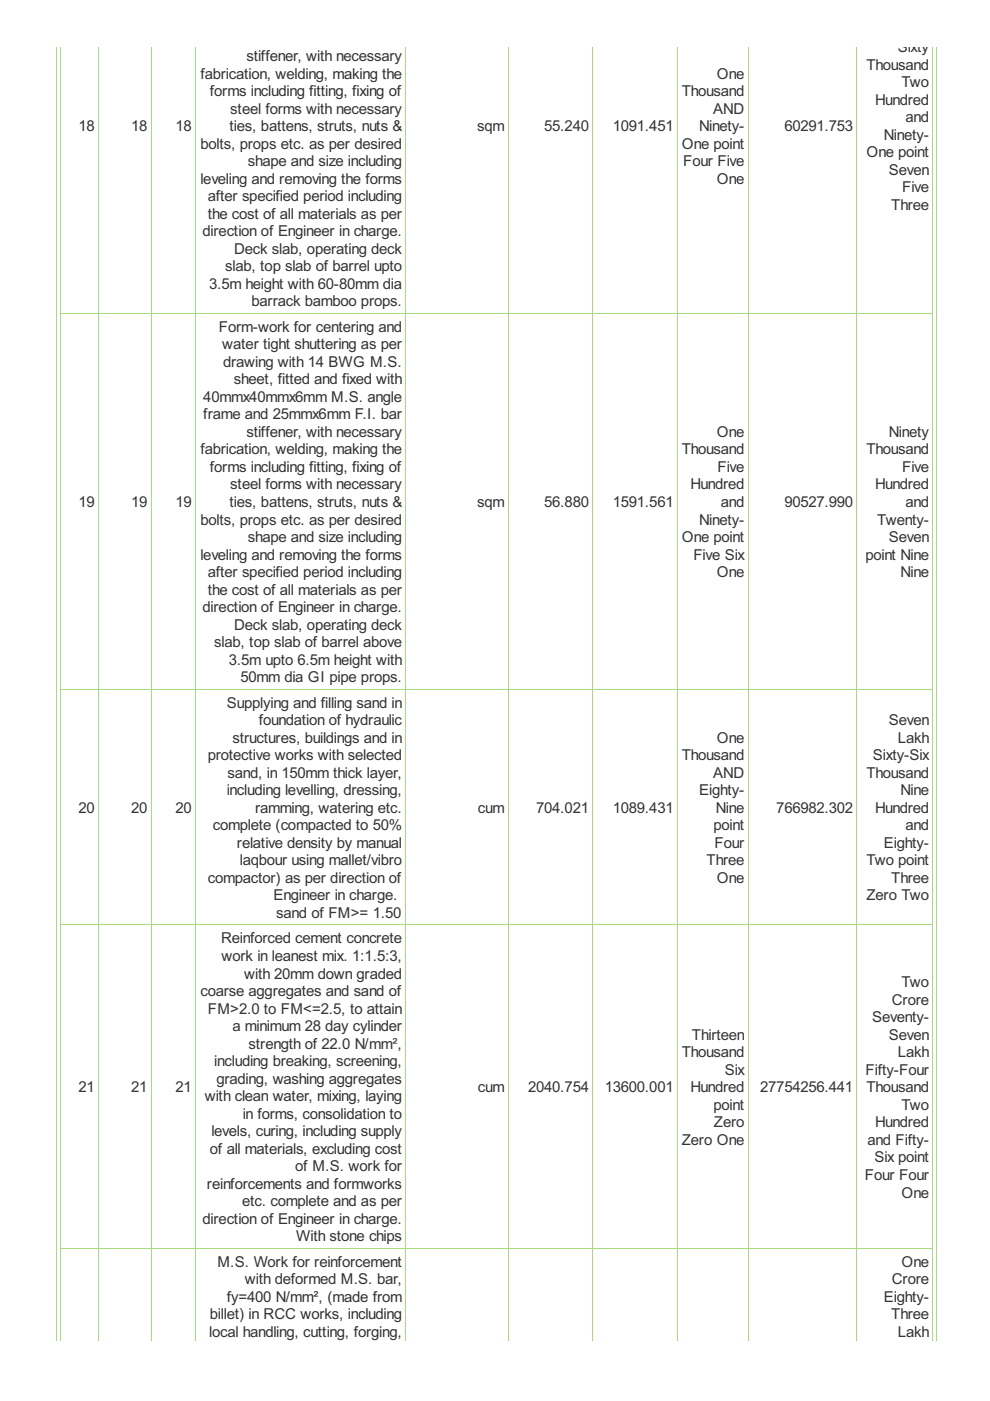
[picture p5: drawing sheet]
<svg xmlns="http://www.w3.org/2000/svg" width="210mm" height="297mm" viewBox="0 0 210 297" stroke-linecap="round" stroke-linejoin="round" font-family="sans-serif">
<defs><g id="words">
<g font-size="3.6" fill="#333">
<text x="190.3" y="11.1">Sixty</text>
<text x="42.5" y="16.6">fabrication, welding, making the</text>
<text x="52.2" y="12.9">stiffener, with necessary</text>
<text x="152" y="16.6">One</text>
<text x="183.7" y="14.8">Thousand</text>
<text x="44.5" y="20.4">forms including fitting, fixing of</text>
<text x="144.5" y="20.4">Thousand</text>
<text x="185.5" y="22.2">Hundred</text>
<text x="191.1" y="18.5">Two</text>
<text x="16.6" y="27.8">18</text>
<text x="27.8" y="27.8">18</text>
<text x="37.2" y="27.8">18</text>
<text x="48.7" y="27.8">ties, battens, struts, nuts &amp;</text>
<text x="48.8" y="24.1">steel forms with necessary</text>
<text x="101.1" y="27.8">sqm</text>
<text x="115.4" y="27.8">55.240</text>
<text x="129.9" y="27.8">1091.451</text>
<text x="148.2" y="27.8">Ninety-</text>
<text x="151.2" y="24.1">AND</text>
<text x="166.3" y="27.8">60291.753</text>
<text x="187.4" y="29.6">Ninety-</text>
<text x="192" y="25.9">and</text>
<text x="42.5" y="31.5">bolts, props etc. as per desired</text>
<text x="52.6" y="35.2">shape and size including</text>
<text x="144.5" y="31.5">One point</text>
<text x="144.8" y="35.2">Four Five</text>
<text x="183.7" y="33.4">One point</text>
<text x="42.5" y="38.9">leveling and removing the forms</text>
<text x="152" y="38.9">One</text>
<text x="188.5" y="37.1">Seven</text>
<text x="191.3" y="40.8">Five</text>
<text x="44" y="42.6">after specified period including</text>
<text x="44" y="46.4">the cost of all materials as per</text>
<text x="188.9" y="44.5">Three</text>
<text x="43" y="50.1">direction of Engineer in charge.</text>
<text x="49.7" y="53.8">Deck slab, operating deck</text>
<text x="47.8" y="57.5">slab, top slab of barrel upto</text>
<text x="44.3" y="61.2">3.5m height with 60-80mm dia</text>
<text x="53.3" y="64.9">barrack bamboo props.</text>
<text x="46.4" y="70.3">Form-work for centering and</text>
<text x="47.1" y="74.1">water tight shuttering as per</text>
<text x="47.3" y="77.8">drawing with 14 BWG M.S.</text>
<text x="49.6" y="81.5">sheet, fitted and fixed with</text>
<text x="43.1" y="85.2">40mmx40mmx6mm M.S. angle</text>
<text x="43.1" y="88.9">frame and 25mmx6mm F.I. bar</text>
<text x="52.2" y="92.6">stiffener, with necessary</text>
<text x="152" y="92.6">One</text>
<text x="188.5" y="92.6">Ninety</text>
<text x="42.5" y="96.3">fabrication, welding, making the</text>
<text x="44.5" y="100.1">forms including fitting, fixing of</text>
<text x="144.5" y="96.3">Thousand</text>
<text x="152.1" y="100.1">Five</text>
<text x="183.7" y="96.3">Thousand</text>
<text x="191.3" y="100.1">Five</text>
<text x="16.6" y="107.5">19</text>
<text x="27.8" y="107.5">19</text>
<text x="37.2" y="107.5">19</text>
<text x="48.7" y="107.5">ties, battens, struts, nuts &amp;</text>
<text x="48.8" y="103.8">steel forms with necessary</text>
<text x="101.1" y="107.5">sqm</text>
<text x="115.4" y="107.5">56.880</text>
<text x="129.9" y="107.5">1591.561</text>
<text x="146.4" y="103.8">Hundred</text>
<text x="152.8" y="107.5">and</text>
<text x="166.3" y="107.5">90527.990</text>
<text x="185.5" y="103.8">Hundred</text>
<text x="192" y="107.5">and</text>
<text x="42.5" y="111.2">bolts, props etc. as per desired</text>
<text x="148.2" y="111.2">Ninety-</text>
<text x="186" y="111.2">Twenty-</text>
<text x="42.5" y="118.6">leveling and removing the forms</text>
<text x="52.6" y="114.9">shape and size including</text>
<text x="144.5" y="114.9">One point</text>
<text x="147" y="118.6">Five Six</text>
<text x="183.5" y="118.6">point Nine</text>
<text x="188.5" y="114.9">Seven</text>
<text x="44" y="122.3">after specified period including</text>
<text x="152" y="122.3">One</text>
<text x="191" y="122.3">Nine</text>
<text x="43" y="129.8">direction of Engineer in charge.</text>
<text x="44" y="126.1">the cost of all materials as per</text>
<text x="45.4" y="137.2">slab, top slab of barrel above</text>
<text x="49.7" y="133.5">Deck slab, operating deck</text>
<text x="48.5" y="140.9">3.5m upto 6.5m height with</text>
<text x="51" y="144.6">50mm dia GI pipe props.</text>
<text x="48.1" y="150.1">Supplying and filling sand in</text>
<text x="54.9" y="153.8">foundation of hydraulic</text>
<text x="188.5" y="153.8">Seven</text>
<text x="44" y="161.2">protective works with selected</text>
<text x="49.3" y="157.5">structures, buildings and in</text>
<text x="144.5" y="161.2">Thousand</text>
<text x="152" y="157.5">One</text>
<text x="185.1" y="161.2">Sixty-Six</text>
<text x="190.3" y="157.5">Lakh</text>
<text x="48.2" y="164.9">sand, in 150mm thick layer,</text>
<text x="151.2" y="164.9">AND</text>
<text x="183.7" y="164.9">Thousand</text>
<text x="16.6" y="172.3">20</text>
<text x="27.8" y="172.3">20</text>
<text x="37.2" y="172.3">20</text>
<text x="48.1" y="168.6">including levelling, dressing,</text>
<text x="54.1" y="172.3">ramming, watering etc.</text>
<text x="101.3" y="172.3">cum</text>
<text x="113.7" y="172.3">704.021</text>
<text x="129.9" y="172.3">1089.431</text>
<text x="148.2" y="168.6">Eighty-</text>
<text x="151.8" y="172.3">Nine</text>
<text x="164.6" y="172.3">766982.302</text>
<text x="185.5" y="172.3">Hundred</text>
<text x="191" y="168.6">Nine</text>
<text x="45.1" y="176.1">complete (compacted to 50%</text>
<text x="50.2" y="179.8">relative density by manual</text>
<text x="151.3" y="176.1">point</text>
<text x="151.5" y="179.8">Four</text>
<text x="187.4" y="179.8">Eighty-</text>
<text x="192" y="176.1">and</text>
<text x="50.8" y="183.5">laqbour using mallet/vibro</text>
<text x="149.8" y="183.5">Three</text>
<text x="183.7" y="183.5">Two point</text>
<text x="44" y="187.2">compactor) as per direction of</text>
<text x="58" y="190.9">Engineer in charge.</text>
<text x="152" y="187.2">One</text>
<text x="183.7" y="190.9">Zero Two</text>
<text x="188.9" y="187.2">Three</text>
<text x="58.6" y="194.6">sand of FM&gt;= 1.50</text>
<text x="46.9" y="200">Reinforced cement concrete</text>
<text x="47" y="203.8">work in leanest mix. 1:1.5:3,</text>
<text x="51.8" y="207.5">with 20mm down graded</text>
<text x="191.1" y="209.3">Two</text>
<text x="42.5" y="211.2">coarse aggregates and sand of</text>
<text x="44.1" y="214.9">FM&gt;2.0 to FM&lt;=2.5, to attain</text>
<text x="189.1" y="213">Crore</text>
<text x="49.3" y="218.6">a minimum 28 day cylinder</text>
<text x="146.7" y="220.5">Thirteen</text>
<text x="184.9" y="216.8">Seventy-</text>
<text x="188.5" y="220.5">Seven</text>
<text x="45.4" y="226">including breaking, screening,</text>
<text x="52.7" y="222.3">strength of 22.0 N/mm²,</text>
<text x="144.5" y="224.2">Thousand</text>
<text x="153.7" y="227.9">Six</text>
<text x="183.5" y="227.9">Fifty-Four</text>
<text x="190.3" y="224.2">Lakh</text>
<text x="16.6" y="231.6">21</text>
<text x="27.8" y="231.6">21</text>
<text x="37.2" y="231.6">21</text>
<text x="43.4" y="233.5">with clean water, mixing, laying</text>
<text x="45.9" y="229.8">grading, washing aggregates</text>
<text x="101.3" y="231.6">cum</text>
<text x="112" y="231.6">2040.754</text>
<text x="128.2" y="231.6">13600.001</text>
<text x="146.4" y="231.6">Hundred</text>
<text x="161.2" y="231.6">27754256.441</text>
<text x="183.7" y="231.6">Thousand</text>
<text x="51.5" y="237.2">in forms, consolidation to</text>
<text x="151.3" y="235.3">point</text>
<text x="151.3" y="239">Zero</text>
<text x="185.5" y="239">Hundred</text>
<text x="191.1" y="235.3">Two</text>
<text x="44.5" y="244.6">of all materials, excluding cost</text>
<text x="44.8" y="240.9">levels, curing, including supply</text>
<text x="144.5" y="242.8">Zero One</text>
<text x="183.9" y="242.8">and Fifty-</text>
<text x="62.6" y="248.3">of M.S. work for</text>
<text x="183.4" y="250.2">Four Four</text>
<text x="185.4" y="246.5">Six point</text>
<text x="43.9" y="252">reinforcements and formworks</text>
<text x="51.3" y="255.8">etc. complete and as per</text>
<text x="191.1" y="253.9">One</text>
<text x="43" y="259.5">direction of Engineer in charge.</text>
<text x="62.8" y="263.2">With stone chips</text>
<text x="46.1" y="268.6">M.S. Work for reinforcement</text>
<text x="191.1" y="268.6">One</text>
<text x="51.9" y="272.3">with deformed M.S. bar,</text>
<text x="189.1" y="272.3">Crore</text>
<text x="44.5" y="279.7">billet) in RCC works, including</text>
<text x="48.1" y="276">fy=400 N/mm², (made from</text>
<text x="187.4" y="276">Eighty-</text>
<text x="188.9" y="279.7">Three</text>
<text x="44.3" y="283.5">local handling, cutting, forging,</text>
<text x="190.3" y="283.5">Lakh</text>
</g>
</g></defs>
<g fill="none" stroke="#a8da7f" stroke-width=".21">
<path d="M11.9 9.9v274.4M12.9 9.9v274.4M20.9 9.9v274.4M32 9.9v274.4M41.5 9.9v274.4M86.1 9.9v274.4M107.7 9.9v274.4M125.7 9.9v274.4M143.6 9.9v274.4M158.6 9.9v274.4M181.7 9.9v274.4M197.8 9.9v274.4"/>
<path d="M198.6 9.9v274.4M12.8 66.4h185.1M12.8 146.1h185.1M12.8 196.1h185.1M12.8 264.7h185.1"/>
</g>
<use href="#words"/>
</svg>
